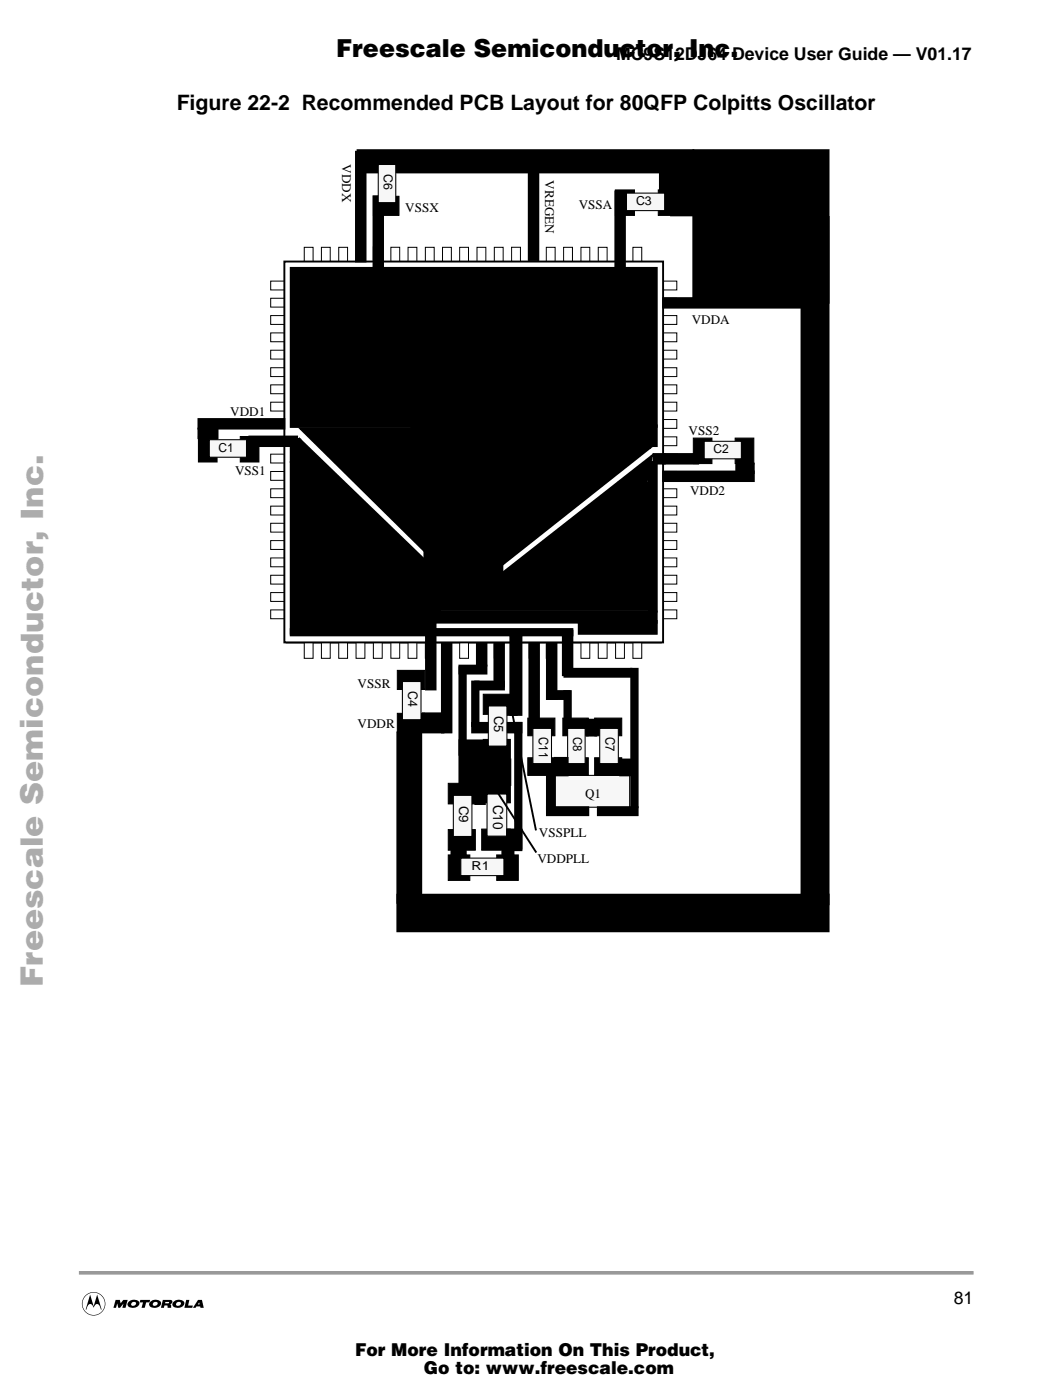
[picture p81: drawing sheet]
<svg xmlns="http://www.w3.org/2000/svg" width="210mm" height="279mm" viewBox="0 0 210 279" stroke-linecap="round" stroke-linejoin="round" font-family="sans-serif">
<defs><g id="words">
<text font-size="6.2" fill="#acacac" x="8.5" y="196.9" transform="rotate(-90 8.5 196.9)">Freescale Semiconductor, Inc...</text>
<text font-size="4.9" x="67.1" y="11.3">Freescale Semiconductor, Inc.</text>
<text font-size="4.2" x="35.3" y="21.9">Figure 22-2 Recommended PCB Layout for 80QFP Colpitts Oscillator</text>
<g font-size="3.5">
<text x="122.9" y="11.9">MC9S12DJ64 Device User Guide — V01.17</text>
<text x="190.3" y="260.2">81</text>
<text x="70.8" y="270.7">For More Information On This Product,</text>
<text x="84.6" y="274.2">Go to: www.freescale.com</text>
</g>
<text font-size="2.8" x="98.4" y="160.6" transform="rotate(90 98.4 160.6)">C10</text>
<g font-size="2.6">
<text x="68.3" y="32.8" transform="rotate(90 68.3 32.8)">VDDX</text>
<text x="108.7" y="36" transform="rotate(90 108.7 36)">VREGEN</text>
<text x="115.5" y="41.7">VSSA</text>
<text x="80.9" y="42.4">VSSX</text>
<text x="138" y="64.6">VDDA</text>
<text x="45.9" y="83">VDD1</text>
<text x="137.4" y="86.8">VSS2</text>
<text x="46.9" y="94.7">VSS1</text>
<text x="137.7" y="98.9">VDD2</text>
<text x="71.3" y="137.3">VSSR</text>
<text x="81.4" y="137.9" transform="rotate(90 81.4 137.9)">C4</text>
<text x="98.6" y="142.9" transform="rotate(90 98.6 142.9)">C5</text>
<text x="71.3" y="145.2">VDDR</text>
<text x="107.5" y="147.1" transform="rotate(90 107.5 147.1)">C11</text>
<text x="120.8" y="147.1" transform="rotate(90 120.8 147.1)">C7</text>
<text x="91.6" y="160.8" transform="rotate(90 91.6 160.8)">C9</text>
<text x="116.7" y="159.2">Q1</text>
<text x="107.5" y="167.1">VSSPLL</text>
<text x="107.2" y="172.2">VDDPLL</text>
</g>
<g font-size="2.5">
<text x="76.6" y="34.7" transform="rotate(90 76.6 34.7)">C6</text>
<text x="126.9" y="41">C3</text>
<text x="43.6" y="90.2">C1</text>
<text x="142.4" y="90.5">C2</text>
<text x="114.3" y="147.1" transform="rotate(90 114.3 147.1)">C8</text>
<text x="94.1" y="173.7">R1</text>
</g>
</g></defs>
<path d="M16.1 254h177.8" fill="none" stroke="#999" stroke-width=".72"/>
<path d="M16.1 257.8h24.9v4.8h-24.9z" fill-rule="evenodd" fill="#fff"/>
<path d="M28 259.4h2l-.2 .5h-.6l-.3 1.1h-.7l.3-1-.6-.1zM32.5 259.4h.8v.4h-.3l-.1 .3h.7l.1-.1v-.2h-.4v-.4h.7a.44 .44 0 0 1 .4 .5 .44 .44 0 0 1-.4 .4l.2 .2v.5h-.7l-.2-.5h-.5l-.1 .5h-.6zM18 258.4l.7 2.3 .7-2.3 .9 3h-.2l-.2-.8a.64 .64 0 0 0-.8-.3 .64 .64 0 0 0-.4 .7 .64 .64 0 0 0-.5-.7 .64 .64 0 0 0-.7 .3l-.3 .8h-.1zM17.2 258.4a2.34 2.34 0 0 1 3.7 1 2.34 2.34 0 0 1-2.2 3.1v-.1a2.23 2.23 0 0 0 2-3.1 2.23 2.23 0 0 0-3.7-.5 2.23 2.23 0 0 0 1.1 3.6h.6v.1a2.34 2.34 0 0 1-2.2-1.5 2.34 2.34 0 0 1 .7-2.6zM23.1 259.4h.8l.2 .7 .5-.7h.9l-.5 1.6h-.6l.2-.8-.7 .8h-.3l-.2-.9-.3 .9h-.5zM25.8 259.7a1.26 1.26 0 0 1 2 .4l-.1 .4-.4 .3-.3-.3 .1-.3a.46 .46 0 0 0-.6-.3 .46 .46 0 0 0-.2 .7l.7-.1 .3 .3a1.42 1.42 0 0 1-1.9-.3l.2-.6zM30.1 259.7a1.26 1.26 0 0 1 2 .4l-.1 .4-.4 .3-.3-.3 .2-.3a.46 .46 0 0 0-.7-.3 .46 .46 0 0 0-.1 .7l.6-.1 .3 .3a1.42 1.42 0 0 1-1.8-.3l.1-.6zM34.7 259.7a1.26 1.26 0 0 1 2.1 .4l-.2 .4-.3 .3-.4-.3 .2-.3a.46 .46 0 0 0-.7-.3 .46 .46 0 0 0-.1 .7l.6-.1 .4 .3a1.42 1.42 0 0 1-1.9-.3l.1-.6zM37.2 259.4h.6l-.3 1.1h1l-.1 .5h-1.6zM39.5 259.4h.8l.4 1.6h-.7l-.1-.3h-.1l-.1-.8-.2 .4h.2l.1 .4h-.6l-.2 .3h-.5z" fill="#000"/>
<g fill="#000" stroke="#000" stroke-width=".38">
<path d="M100.9 138.9h2.2v3.8h-2.2z" fill-rule="evenodd"/>
<path d="M94.2 144.3h9.8v1.9h-9.8z" fill-rule="evenodd"/>
</g>
<path d="M110.7 154.7h14.9v6.4h-14.9z" fill-rule="evenodd" fill="#f7f7f7" stroke="#000" stroke-width=".21"/>
<g fill="#000" stroke="#000" stroke-width=".21">
<path d="M96.4 138.6h5.4v4h-5.4z" fill-rule="evenodd"/>
<path d="M96.4 147.6h5.4v4h-5.4z" fill-rule="evenodd"/>
</g>
<path d="M97.4 140.9h3.7v8h-3.7z" fill-rule="evenodd" fill="#f7f7f7" stroke="#000" stroke-width=".21"/>
<g fill="#000" stroke="#000" stroke-width=".21">
<path d="M79.3 133.8h5.4v3.8h-5.4z" fill-rule="evenodd"/>
<path d="M79.3 142.4h5.4v3.8h-5.4z" fill-rule="evenodd"/>
</g>
<path d="M80.3 136h3.7v7.6h-3.7z" fill-rule="evenodd" fill="#f7f7f7" stroke="#000" stroke-width=".21"/>
<g fill="#000" stroke="#000" stroke-width=".21">
<path d="M122.8 37.9h3.8v5.1h-3.8z" fill-rule="evenodd"/>
<path d="M131.3 37.9h3.9v5.1h-3.9z" fill-rule="evenodd"/>
</g>
<path d="M125 38.5h7.6v3.5h-7.6z" fill-rule="evenodd" fill="#f7f7f7" stroke="#000" stroke-width=".21"/>
<g fill="#000" stroke="#000" stroke-width=".21">
<path d="M138.3 87.4h3.7v5.1h-3.7z" fill-rule="evenodd"/>
<path d="M146.7 87.4h3.7v5.1h-3.7z" fill-rule="evenodd"/>
</g>
<path d="M140.5 88.1h7.4v3.5h-7.4z" fill-rule="evenodd" fill="#f7f7f7" stroke="#000" stroke-width=".21"/>
<g fill="#000" stroke="#000" stroke-width=".21">
<path d="M112.3 143.3h5.1v3.5h-5.1z" fill-rule="evenodd"/>
<path d="M112.3 151.2h5.1v3.5h-5.1z" fill-rule="evenodd"/>
</g>
<path d="M113.3 145.4h3.4v7h-3.4z" fill-rule="evenodd" fill="#f7f7f7" stroke="#000" stroke-width=".21"/>
<g fill="#000" stroke="#000" stroke-width=".21">
<path d="M118.7 143.3h5.4v3.5h-5.4z" fill-rule="evenodd"/>
<path d="M118.7 151.2h5.4v3.5h-5.4z" fill-rule="evenodd"/>
</g>
<path d="M119.7 145.4h3.7v7h-3.7z" fill-rule="evenodd" fill="#f7f7f7" stroke="#000" stroke-width=".21"/>
<g fill="#000" stroke="#000" stroke-width=".21">
<path d="M96.1 156h5.7v4.2h-5.7z" fill-rule="evenodd"/>
<path d="M96.1 165.5h5.7v4.2h-5.7z" fill-rule="evenodd"/>
</g>
<path d="M97.2 158.5h3.9v8.4h-3.9z" fill-rule="evenodd" fill="#f7f7f7" stroke="#000" stroke-width=".21"/>
<g fill="#000" stroke="#000" stroke-width=".21">
<path d="M89.4 156.3h5.4v4.1h-5.4z" fill-rule="evenodd"/>
<path d="M89.4 165.6h5.4v4.1h-5.4z" fill-rule="evenodd"/>
</g>
<path d="M90.5 158.7h3.7v8.2h-3.7z" fill-rule="evenodd" fill="#f7f7f7" stroke="#000" stroke-width=".21"/>
<g fill="#000" stroke="#000" stroke-width=".21">
<path d="M89.4 170.6h4.3v5.1h-4.3z" fill-rule="evenodd"/>
<path d="M99.1 170.6h4.3v5.1h-4.3z" fill-rule="evenodd"/>
</g>
<path d="M91.9 171.3h8.6v3.4h-8.6z" fill-rule="evenodd" fill="#f7f7f7" stroke="#000" stroke-width=".21"/>
<g fill="#000" stroke="#000" stroke-width=".21">
<path d="M105.3 143.3h5.4v3.5h-5.4z" fill-rule="evenodd"/>
<path d="M105.3 151.2h5.4v3.5h-5.4z" fill-rule="evenodd"/>
</g>
<path d="M106.3 145.4h3.7v7h-3.7z" fill-rule="evenodd" fill="#f7f7f7" stroke="#000" stroke-width=".21"/>
<g fill="#000" stroke="#000" stroke-width=".38">
<path d="M91.7 133.2h1.2v17.4h-1.2z" fill-rule="evenodd"/>
<path d="M91.7 132.8h5.4v1.6h-5.4z" fill-rule="evenodd"/>
</g>
<path d="M57.2 52.5h74.6v75.7h-74.6z" fill-rule="evenodd" fill="#fff" stroke="#000" stroke-width=".38"/>
<g fill="#fff" stroke="#000" stroke-width=".2">
<path d="M84.9 49.4h1.7v82h-1.7z" fill-rule="evenodd"/>
<path d="M88.3 49.4h1.8v82h-1.8z" fill-rule="evenodd"/>
<path d="M91.7 49.4h1.8v82h-1.8z" fill-rule="evenodd"/>
<path d="M95.2 49.4h1.7v82h-1.7z" fill-rule="evenodd"/>
<path d="M98.6 49.4h1.8v82h-1.8z" fill-rule="evenodd"/>
<path d="M102.1 49.3h1.7v82.1h-1.7z" fill-rule="evenodd"/>
<path d="M105.6 49.4h1.7v82h-1.7z" fill-rule="evenodd"/>
<path d="M109 49.4h1.8v82h-1.8z" fill-rule="evenodd"/>
<path d="M112.5 49.4h1.7v82h-1.7z" fill-rule="evenodd"/>
<path d="M115.9 49.4h1.8v82h-1.8z" fill-rule="evenodd"/>
<path d="M119.4 49.4h1.7v82h-1.7z" fill-rule="evenodd"/>
<path d="M122.8 49.4h1.8v82h-1.8z" fill-rule="evenodd"/>
<path d="M126.3 49.4h1.7v82h-1.7z" fill-rule="evenodd"/>
<path d="M54 56.1h81v1.8h-81z" fill-rule="evenodd"/>
<path d="M54 59.5h81v1.8h-81z" fill-rule="evenodd"/>
<path d="M54 63h81v1.7h-81z" fill-rule="evenodd"/>
<path d="M54 66.4h81v1.8h-81z" fill-rule="evenodd"/>
<path d="M54 69.9h81v1.8h-81z" fill-rule="evenodd"/>
<path d="M54 73.4h81v1.8h-81z" fill-rule="evenodd"/>
<path d="M54 76.8h81v1.8h-81z" fill-rule="evenodd"/>
<path d="M54 80.3h81v1.7h-81z" fill-rule="evenodd"/>
<path d="M54 83.7h81v1.8h-81z" fill-rule="evenodd"/>
<path d="M54 87.2h81v1.7h-81z" fill-rule="evenodd"/>
<path d="M54 90.6h81v1.8h-81z" fill-rule="evenodd"/>
<path d="M54 94.1h81v1.8h-81z" fill-rule="evenodd"/>
<path d="M54 97.6h81v1.7h-81z" fill-rule="evenodd"/>
<path d="M54 101h81v1.8h-81z" fill-rule="evenodd"/>
<path d="M54 104.4h81v1.8h-81z" fill-rule="evenodd"/>
<path d="M54 107.9h81v1.8h-81z" fill-rule="evenodd"/>
<path d="M54 111.3h81v1.8h-81z" fill-rule="evenodd"/>
<path d="M54 114.8h81v1.8h-81z" fill-rule="evenodd"/>
<path d="M54 118.3h81v1.7h-81z" fill-rule="evenodd"/>
<path d="M54 121.7h81v1.8h-81z" fill-rule="evenodd"/>
<path d="M60.7 49.4h1.8v82h-1.8z" fill-rule="evenodd"/>
<path d="M64.1 49.4h1.8v82h-1.8z" fill-rule="evenodd"/>
<path d="M67.6 49.4h1.7v82h-1.7z" fill-rule="evenodd"/>
<path d="M71 49.4h1.8v82h-1.8z" fill-rule="evenodd"/>
<path d="M74.5 49.4h1.8v82h-1.8z" fill-rule="evenodd"/>
<path d="M78 49.3h1.8v82.1h-1.8z" fill-rule="evenodd"/>
<path d="M81.4 49.4h1.8v82h-1.8z" fill-rule="evenodd"/>
</g>
<path d="M63.2 58.9l.7-.5 .5-.1v1.5v-1.5a1.48 1.48 0 0 1 1.5 1.8 1.48 1.48 0 0 1-2.1 1 1.48 1.48 0 0 1-.6-2.2z" fill="#fff"/>
<circle cx="64.4" cy="59.7" r="1.48" fill="none" stroke="#000" stroke-width=".38"/>
<path d="M56.7 52.2h75.6v76h-75.6z" fill-rule="evenodd" fill="#fff" stroke="#000" stroke-width=".38"/>
<g fill="#000" stroke="#000" stroke-width=".38">
<path d="M71 30.3h1.9v21.9h-1.9z" fill-rule="evenodd"/>
<path d="M71.3 30h67v4.4h-67z" fill-rule="evenodd"/>
<path d="M74.5 39.2h1.9v14.9h-1.9z" fill-rule="evenodd"/>
<path d="M105.5 33.1h1.9v18.8h-1.9z" fill-rule="evenodd"/>
<path d="M122.8 38.2h1.9v15.9h-1.9z" fill-rule="evenodd"/>
<path d="M131.7 33.8h3.1v4.1h-3.1z" fill-rule="evenodd"/>
<path d="M133.9 33.5h7.3v9.5h-7.3z" fill-rule="evenodd"/>
<path d="M138.3 30h27v30.4h-27z" fill-rule="evenodd"/>
<path d="M132.3 59.5h28.9v1.9h-28.9z" fill-rule="evenodd"/>
<path d="M159.9 43.3h5.4v137.2h-5.4z" fill-rule="evenodd"/>
<path d="M132.3 94.1h18.1v1.9h-18.1z" fill-rule="evenodd"/>
<path d="M132.3 90.6h7v1.9h-7z" fill-rule="evenodd"/>
<path d="M146.9 92.5h3.5v1.9h-3.5z" fill-rule="evenodd"/>
<path d="M85 122.7h1.9v14.9h-1.9z" fill-rule="evenodd"/>
<path d="M88.2 128.4h1.9v17.8h-1.9z" fill-rule="evenodd"/>
<path d="M94.2 136h1.3v8.9h-1.3z" fill-rule="evenodd"/>
<path d="M94.8 136h5.8v1.6h-5.8z" fill-rule="evenodd"/>
<path d="M95.2 128.4h1.9v4.4h-1.9z" fill-rule="evenodd"/>
<path d="M98.7 128.4h1.9v8.6h-1.9z" fill-rule="evenodd"/>
<path d="M101.8 126.2h2.2v16.5h-2.2z" fill-rule="evenodd"/>
<path d="M105.6 128.4h1.9v15.6h-1.9z" fill-rule="evenodd"/>
<path d="M109.1 128.4h1.9v11.1h-1.9z" fill-rule="evenodd"/>
<path d="M109.1 137.9h4.5v1.6h-4.5z" fill-rule="evenodd"/>
<path d="M112.3 125.9h1.9v8.8h-1.9z" fill-rule="evenodd"/>
<path d="M112.6 133.5h13.4v1.6h-13.4z" fill-rule="evenodd"/>
<path d="M112.6 137.9h1.3v6.4h-1.3z" fill-rule="evenodd"/>
<path d="M126 133.5h1.2v27.6h-1.2z" fill-rule="evenodd"/>
<path d="M79.3 146.2h4.7v33.9h-4.7z" fill-rule="evenodd"/>
<path d="M84.4 142.4h4.1v3.8h-4.1z" fill-rule="evenodd"/>
<path d="M91.7 147.8h5.4v8.9h-5.4z" fill-rule="evenodd"/>
<path d="M94.8 155.7h1.9v4.8h-1.9z" fill-rule="evenodd"/>
<path d="M95.8 151.6h6v5.1h-6z" fill-rule="evenodd"/>
<path d="M102.8 144.3h1.2v25.1h-1.2z" fill-rule="evenodd"/>
<path d="M109.1 154.7h1.6v6.7h-1.6z" fill-rule="evenodd"/>
<path d="M110.7 151.3h2.6v3.4h-2.6z" fill-rule="evenodd"/>
<path d="M117.1 143.6h1.9v3.2h-1.9z" fill-rule="evenodd"/>
<path d="M79.3 178.6h86v7.3h-86z" fill-rule="evenodd"/>
<path d="M90.1 169h2.8v1.6h-2.8z" fill-rule="evenodd"/>
<path d="M100.2 169h2.3v1.9h-2.3z" fill-rule="evenodd"/>
<path d="M101.2 165.5h2.8v4.2h-2.8z" fill-rule="evenodd"/>
<path d="M109.1 161.1h8.3v1.6h-8.3z" fill-rule="evenodd"/>
<path d="M119.3 161.1h7.9v1.6h-7.9z" fill-rule="evenodd"/>
</g>
<g fill="#000" stroke="#000" stroke-width=".21">
<path d="M74.5 30.6h5.1v3.8h-5.1z" fill-rule="evenodd"/>
<path d="M74.5 39.2h5.1v3.8h-5.1z" fill-rule="evenodd"/>
</g>
<path d="M75.5 32.8h3.5v7.6h-3.5z" fill-rule="evenodd" fill="#f7f7f7" stroke="#000" stroke-width=".21"/>
<path d="M49.8 87.1h9.5v1.9h-9.5z" fill-rule="evenodd" fill="#000" stroke="#000" stroke-width=".38"/>
<g fill="#000" stroke="#000" stroke-width=".21">
<path d="M39.6 87.1h3.7v5.1h-3.7z" fill-rule="evenodd"/>
<path d="M47.9 87.1h3.8v5.1h-3.8z" fill-rule="evenodd"/>
</g>
<path d="M41.8 87.8h7.4v3.4h-7.4z" fill-rule="evenodd" fill="#f7f7f7" stroke="#000" stroke-width=".21"/>
<g fill="#000" stroke="#000" stroke-width=".38">
<path d="M59.9 85.5h27l-.9 25.7zM99.3 89.3h30.5l-30.5 24.2zM97.7 116.3l32.4-25.4-5.1 25.4zM59.6 87.4l25.1 24.3v11.3z"/>
<path d="M58 53.5h73v31.7h-73z" fill-rule="evenodd"/>
<path d="M39.6 83.6h17.1v1.9h-17.1z" fill-rule="evenodd"/>
<path d="M39.6 85.5h3.8v1.9h-3.8z" fill-rule="evenodd"/>
<path d="M58 92.2h4.8v34.3h-4.8z" fill-rule="evenodd"/>
<path d="M58 88.4h2.2v3.8h-2.2z" fill-rule="evenodd"/>
<path d="M59 87.8h.9v.6h-.9z" fill-rule="evenodd"/>
<path d="M59.9 88.4h.3v4.1h-.3z" fill-rule="evenodd"/>
<path d="M60.6 88.7l2.2 3.5h-2.9v-1.3z" fill-rule="evenodd"/>
<path d="M82.1 82h43.9v9.6h-43.9z" fill-rule="evenodd"/>
<path d="M84.7 90h15.5v24.7h-15.5z" fill-rule="evenodd"/>
<path d="M123.4 96.3h7.3v18.4h-7.3z" fill-rule="evenodd"/>
<path d="M125.6 84.9h5.4v4.1h-5.4z" fill-rule="evenodd"/>
<path d="M129.4 92.2h1.6v29.8h-1.6z" fill-rule="evenodd"/>
<path d="M130.4 90.6h2.2v1.9h-2.2z" fill-rule="evenodd"/>
<path d="M80.9 118.9h7v3.5h-7z" fill-rule="evenodd"/>
<path d="M82.8 114.4h47v7.3h-47z" fill-rule="evenodd"/>
<path d="M58 125.5h56.2v1.3h-56.2z" fill-rule="evenodd"/>
<path d="M61.8 90.6l20.6 22.9 .7 10.4-21.6-.3z" fill-rule="evenodd"/>
<path d="M62.5 122.4h24.1v3.5h-24.1z" fill-rule="evenodd"/>
<path d="M86.6 122h44.4v2.3h-44.4z" fill-rule="evenodd"/>
<path d="M115.5 123.9h15.5v2.6h-15.5z" fill-rule="evenodd"/>
<path d="M123.7 151.6h2.3v3.1h-2.3z" fill-rule="evenodd"/>
</g>
<path d="M97.7 155.7l9.2 14.3M101.8 140.5l5.1 25" fill="none" stroke="#000" stroke-width=".38"/>
<use href="#words"/>
</svg>
